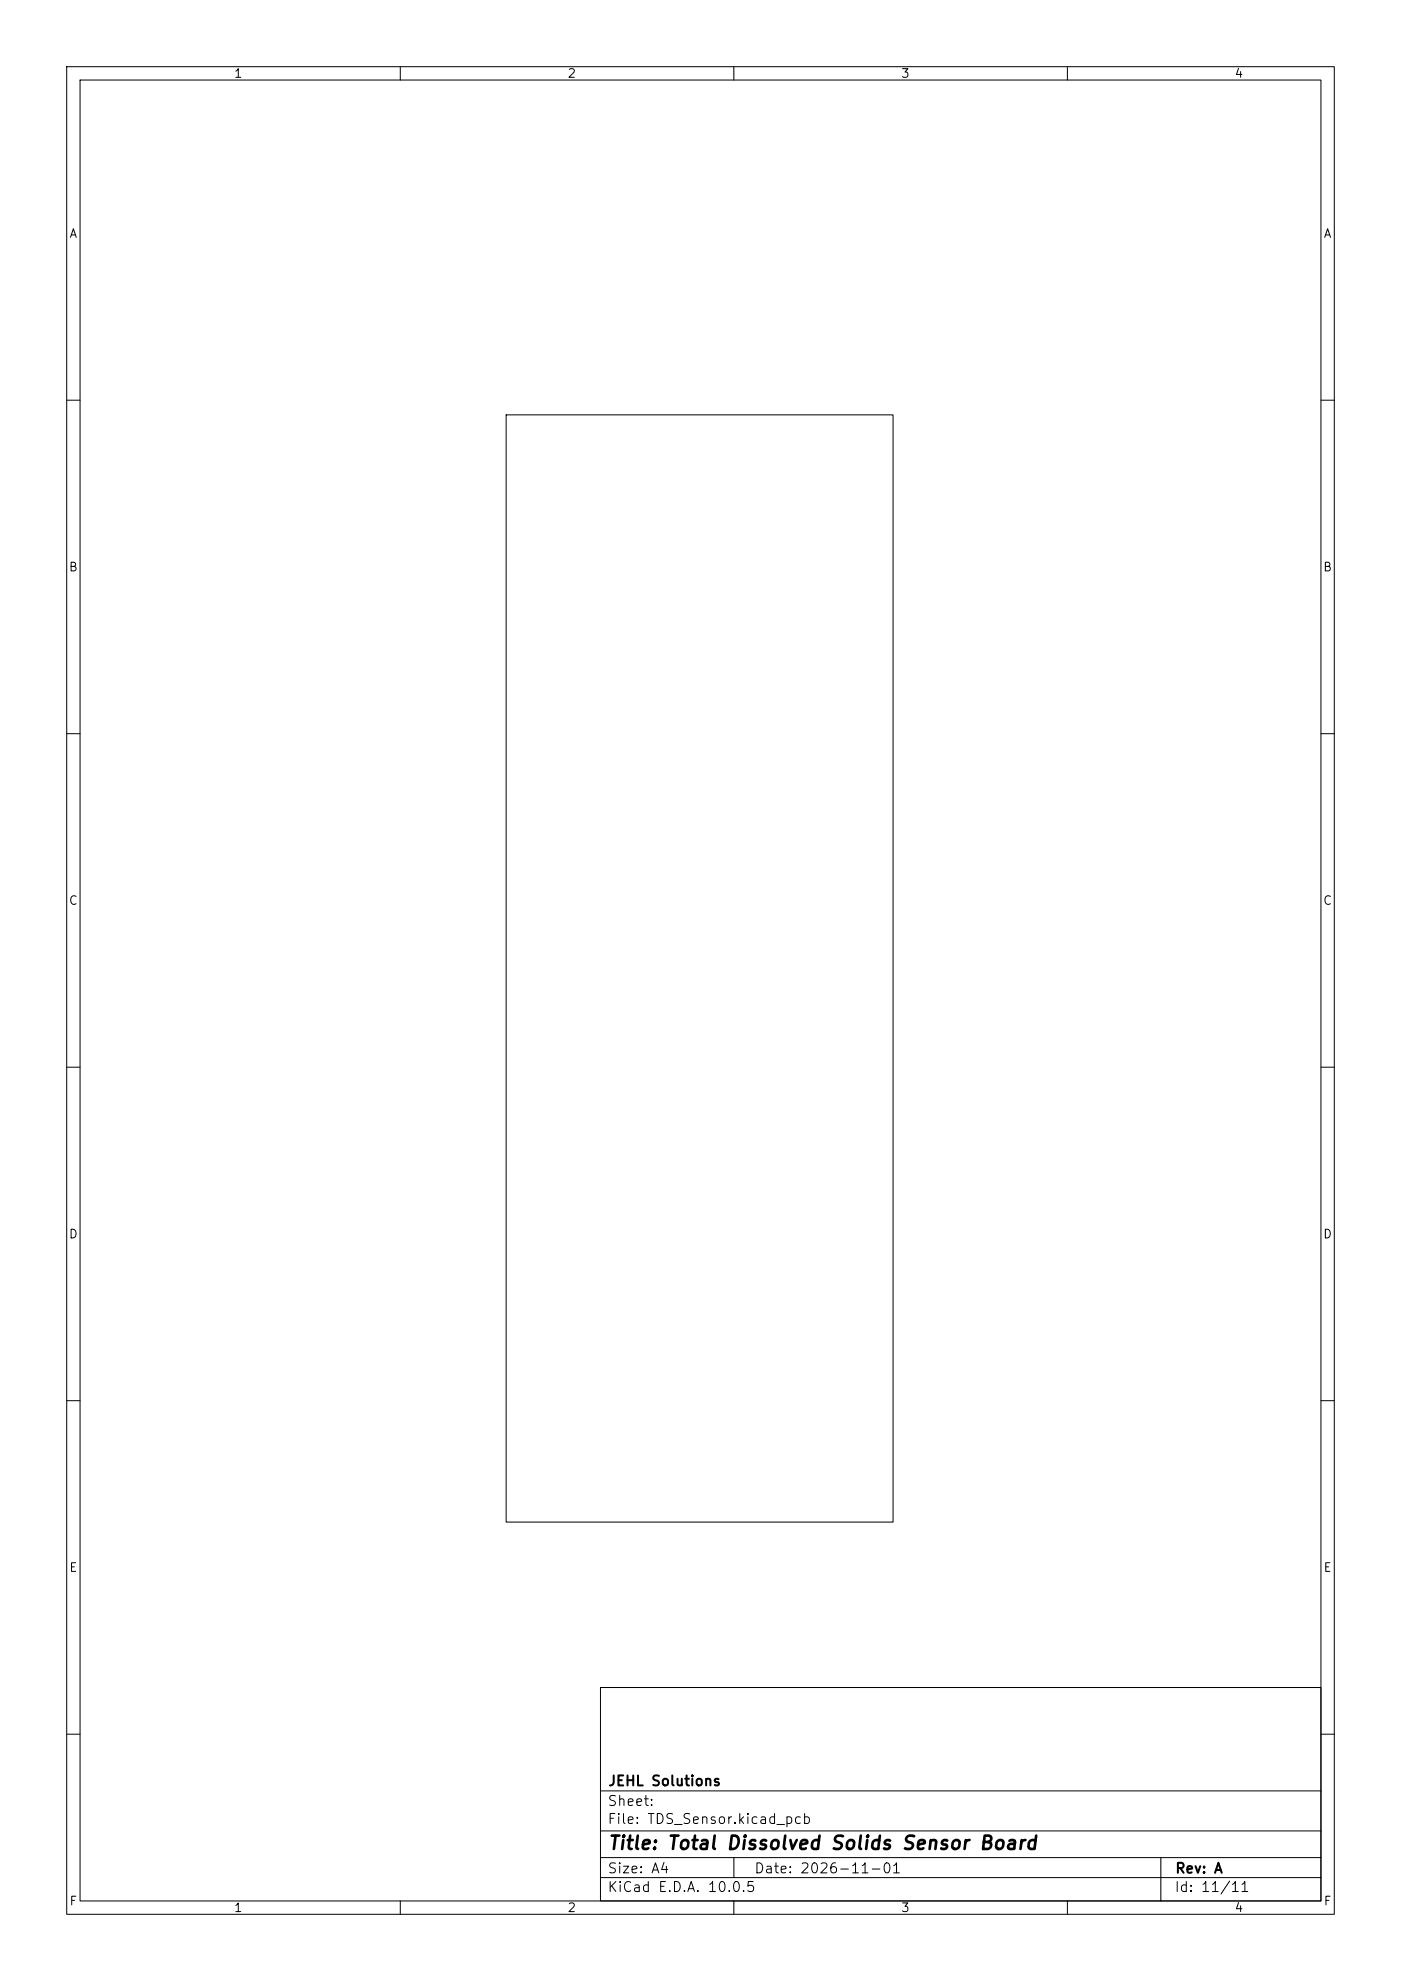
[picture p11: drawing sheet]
<svg xmlns="http://www.w3.org/2000/svg" width="210mm" height="297mm" viewBox="0 0 210 297" stroke-linecap="round" stroke-linejoin="round" font-family="sans-serif">
<defs><g id="words">
<text font-size="2" x="91" y="277.8">Title: Total Dissolved Solids Sensor Board</text>
<g font-size="1.5">
<text x="91.1" y="268.1">JEHL Solutions</text>
<text x="91" y="273.8">File: TDS_Sensor.kicad_pcb</text>
<text x="91" y="271.1">Sheet:</text>
<text x="91" y="281.2">Size: A4</text>
<text x="113" y="281.2">Date: 2026-11-01</text>
<text x="176.1" y="281.2">Rev: A</text>
<text x="91" y="284">KiCad E.D.A. 10.0.5</text>
<text x="176" y="284">Id: 11/11</text>
</g>
<g font-size="1.3">
<text x="35" y="12">1</text>
<text x="85" y="12">2</text>
<text x="135" y="12">3</text>
<text x="185" y="12">4</text>
<text x="10.3" y="36">A</text>
<text x="198.3" y="36">A</text>
<text x="10.2" y="86">B</text>
<text x="198.2" y="86">B</text>
<text x="10.2" y="136">C</text>
<text x="198.2" y="136">C</text>
<text x="10.2" y="186">D</text>
<text x="198.2" y="186">D</text>
<text x="10.3" y="236">E</text>
<text x="198.3" y="236">E</text>
<text x="10.3" y="286">F</text>
<text x="35" y="287">1</text>
<text x="85" y="287">2</text>
<text x="135" y="287">3</text>
<text x="185" y="287">4</text>
<text x="198.3" y="286">F</text>
</g>
</g></defs>
<g fill="none" stroke="#000" stroke-width=".15">
<path d="M10 10h190v277h-190zM12 12h186v273h-186zM60 10v2M110 10v2M160 10v2M10 60h2M75.9 62.2h58v166h-58zM198 60h2M10 110h2M198 110h2M10 160h2M198 160h2"/>
<path d="M10 210h2M198 210h2M90 253h108v32h-108zM10 260h2M90 278.5h108M90 274.5h108M90 268.5h108M110 278.5v3M174 278.5v6.5M198 260h2M60 285v2M90 281.5h108"/>
<path d="M110 285v2M160 285v2"/>
</g>
<use href="#words"/>
</svg>
